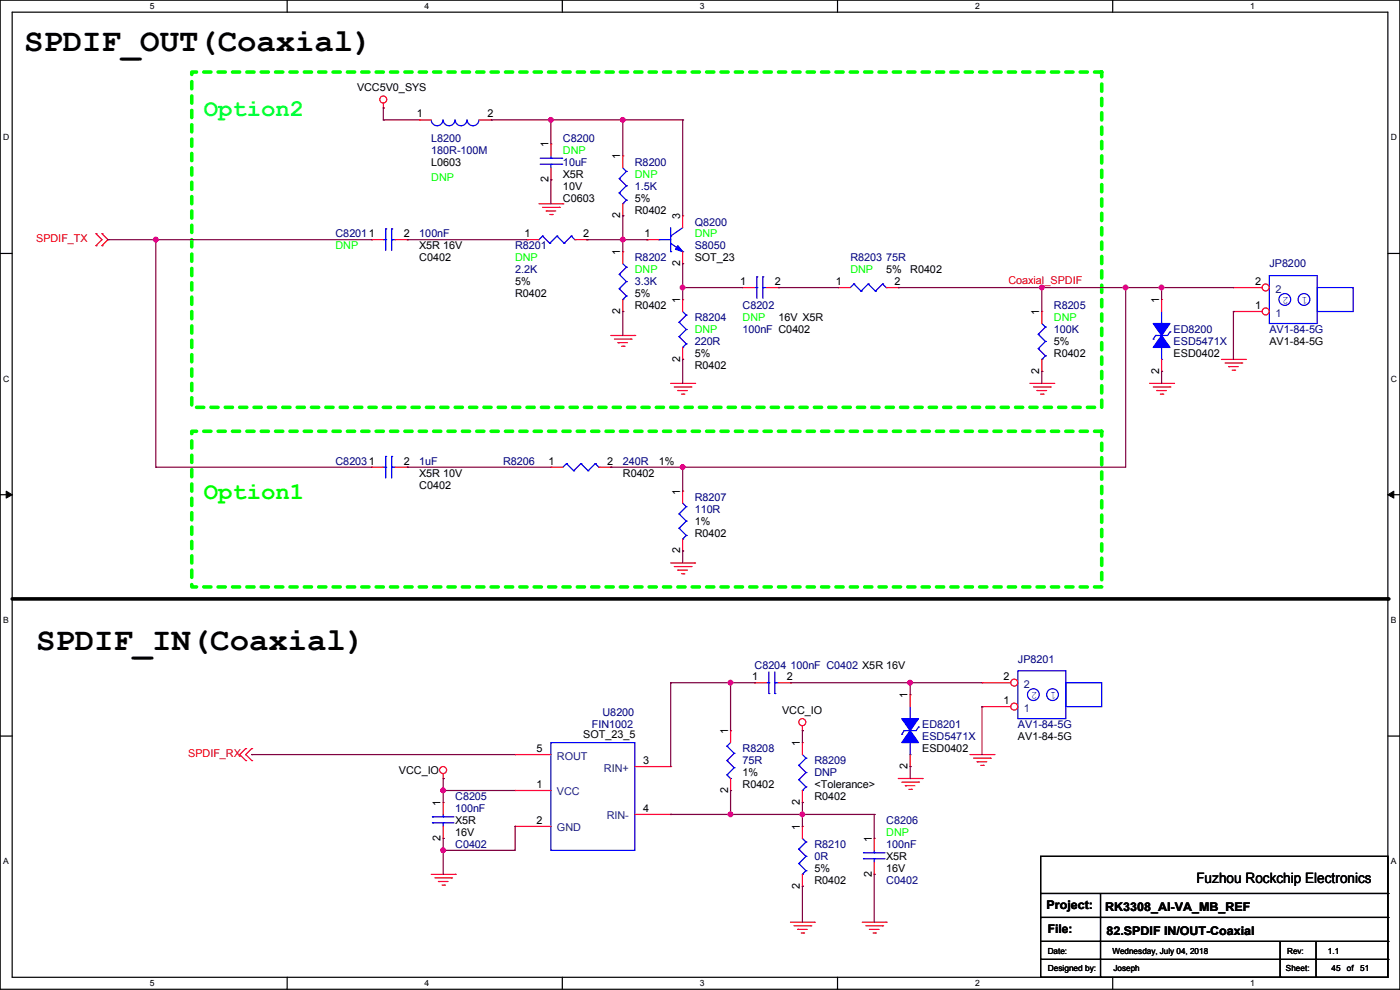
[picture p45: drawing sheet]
<svg xmlns="http://www.w3.org/2000/svg" width="297mm" height="210mm" viewBox="0 0 297 210" stroke-linecap="round" stroke-linejoin="round" font-family="sans-serif">
<defs><g id="words">
<g font-size="6.9">
<text x="5.1" y="10.8">SPDIF_OUT(Coaxial)</text>
<text x="7.7" y="137.8">SPDIF_IN(Coaxial)</text>
</g>
<text font-size="5.1" fill="#00ff40" x="43.2" y="24.6">Option2</text>
<text font-size="5.1" fill="#0f0" x="43.2" y="105.9">Option1</text>
<text font-size="3" x="253.8" y="187.2">Fuzhou Rockchip Electronics</text>
<g font-size="2.5">
<text x="222" y="192.9">Project:</text>
<text x="222.3" y="198">File:</text>
<text x="234.5" y="193.2">RK3308_AI-VA_MB_REF</text>
<text x="234.7" y="198.2">82.SPDIF IN/OUT-Coaxial</text>
</g>
<g font-size="2.3">
<text x="75.7" y="19.4">VCC5V0_SYS</text>
<text x="88.4" y="24.9">1</text>
<text x="103.4" y="24.9">2</text>
<text x="91.5" y="35.1">L0603</text>
<text x="116.3" y="31.3" transform="rotate(-90 116.3 31.3)">1</text>
<text x="131.6" y="33.8" transform="rotate(-90 131.6 33.8)">1</text>
<text x="116.3" y="38.7" transform="rotate(-90 116.3 38.7)">2</text>
<text x="119.4" y="37.7">X5R</text>
<text x="119.4" y="40.2">10V</text>
<text x="119.4" y="42.8">C0603</text>
<text x="131.6" y="46.3" transform="rotate(-90 131.6 46.3)">2</text>
<text x="134.7" y="45.3">R0402</text>
<text x="134.7" y="42.8">5%</text>
<text x="144.3" y="46.5" transform="rotate(-90 144.3 46.5)">3</text>
<text x="85.6" y="50.3">2</text>
<text x="88.9" y="52.9">X5R 16V</text>
<text x="111.3" y="50.3">1</text>
<text x="123.7" y="50.3">2</text>
<text x="136.7" y="50.3">1</text>
<text x="88.9" y="55.5">C0402</text>
<text x="131.6" y="54.1" transform="rotate(-90 131.6 54.1)">1</text>
<text x="144.3" y="56.4" transform="rotate(-90 144.3 56.4)">2</text>
<text x="147.4" y="55.5">SOT_23</text>
<text x="188" y="58">5%</text>
<text x="193.1" y="58">R0402</text>
<text x="109.3" y="63.1">R0402</text>
<text x="109.3" y="60.5">5%</text>
<text x="134.7" y="65.6">R0402</text>
<text x="134.7" y="63.1">5%</text>
<text x="144.3" y="64.3" transform="rotate(-90 144.3 64.3)">1</text>
<text x="157" y="60.5">1</text>
<text x="164.4" y="60.5">2</text>
<text x="177.3" y="60.5">1</text>
<text x="189.8" y="60.5">2</text>
<text x="245.9" y="64.3" transform="rotate(-90 245.9 64.3)">1</text>
<text x="266.3" y="65.5">1</text>
<text x="266.3" y="60.5">2</text>
<text x="131.6" y="66.6" transform="rotate(-90 131.6 66.6)">2</text>
<text x="165.2" y="68.2">16V X5R</text>
<text x="220.5" y="66.8" transform="rotate(-90 220.5 66.8)">1</text>
<text x="144.3" y="76.8" transform="rotate(-90 144.3 76.8)">2</text>
<text x="147.4" y="75.8">5%</text>
<text x="223.6" y="75.8">R0402</text>
<text x="223.6" y="73.2">5%</text>
<text x="249" y="75.8">ESD0402</text>
<text x="269.3" y="73.2">AV1-84-5G</text>
<text x="147.4" y="78.3">R0402</text>
<text x="220.5" y="79.3" transform="rotate(-90 220.5 79.3)">2</text>
<text x="245.9" y="79.3" transform="rotate(-90 245.9 79.3)">2</text>
<text x="85.6" y="98.6">2</text>
<text x="88.9" y="101.2">X5R 10V</text>
<text x="116.4" y="98.6">1</text>
<text x="128.8" y="98.6">2</text>
<text x="132.1" y="101.2">R0402</text>
<text x="139.8" y="98.6">1%</text>
<text x="88.9" y="103.7">C0402</text>
<text x="144.3" y="104.9" transform="rotate(-90 144.3 104.9)">1</text>
<text x="147.4" y="113.9">R0402</text>
<text x="147.4" y="111.3">1%</text>
<text x="144.3" y="117.4" transform="rotate(-90 144.3 117.4)">2</text>
<text x="159.6" y="144.3">1</text>
<text x="166.9" y="144.3">2</text>
<text x="192.5" y="148.1" transform="rotate(-90 192.5 148.1)">1</text>
<text x="212.9" y="149.4">1</text>
<text x="212.9" y="144.3">2</text>
<text x="154.4" y="155.7" transform="rotate(-90 154.4 155.7)">1</text>
<text x="165.9" y="151.5">VCC_IO</text>
<text x="113.8" y="159.5">5</text>
<text x="123.7" y="156.5">SOT_23_5</text>
<text x="169.7" y="158.3" transform="rotate(-90 169.7 158.3)">1</text>
<text x="195.6" y="159.6">ESD0402</text>
<text x="216" y="157.1">AV1-84-5G</text>
<text x="84.6" y="164.2">VCC_IO</text>
<text x="113.8" y="167.1">1</text>
<text x="136.4" y="162.1">3</text>
<text x="157.5" y="167.2">R0402</text>
<text x="157.5" y="164.7">1%</text>
<text x="172.8" y="167.2">&lt;Tolerance&gt;</text>
<text x="192.5" y="163.1" transform="rotate(-90 192.5 163.1)">2</text>
<text x="93.5" y="171" transform="rotate(-90 93.5 171)">1</text>
<text x="136.4" y="172.2">4</text>
<text x="154.4" y="168.2" transform="rotate(-90 154.4 168.2)">2</text>
<text x="169.7" y="170.7" transform="rotate(-90 169.7 170.7)">2</text>
<text x="172.8" y="169.8">R0402</text>
<text x="93.5" y="178.4" transform="rotate(-90 93.5 178.4)">2</text>
<text x="96.6" y="174.8">X5R</text>
<text x="96.6" y="177.4">16V</text>
<text x="113.8" y="174.8">2</text>
<text x="169.7" y="176.1" transform="rotate(-90 169.7 176.1)">1</text>
<text x="184.9" y="178.6" transform="rotate(-90 184.9 178.6)">1</text>
<text x="172.8" y="185">5%</text>
<text x="184.9" y="186" transform="rotate(-90 184.9 186)">2</text>
<text x="188" y="182.5">X5R</text>
<text x="188" y="185">16V</text>
<text x="169.7" y="188.5" transform="rotate(-90 169.7 188.5)">2</text>
<text x="172.8" y="187.5">R0402</text>
</g>
<g font-size="2.3" fill="#000080">
<text x="91.5" y="30.1">L8200</text>
<text x="91.5" y="32.6">180R-100M</text>
<text x="119.4" y="30.1">C8200</text>
<text x="119.4" y="35.1">10uF</text>
<text x="134.7" y="35.1">R8200</text>
<text x="134.7" y="40.2">1.5K</text>
<text x="147.4" y="47.8">Q8200</text>
<text x="71.2" y="50.4">C82011</text>
<text x="88.9" y="50.4">100nF</text>
<text x="109.3" y="52.9">R8201</text>
<text x="147.4" y="52.9">S8050</text>
<text x="109.3" y="58">2.2K</text>
<text x="134.7" y="55.5">R8202</text>
<text x="180.4" y="55.5">R8203</text>
<text x="188" y="55.5">75R</text>
<text x="269.3" y="56.7">JP8200</text>
<text x="134.7" y="60.5">3.3K</text>
<text x="157.5" y="65.6">C8202</text>
<text x="223.6" y="65.6">R8205</text>
<text x="147.4" y="68.2">R8204</text>
<text x="157.5" y="70.7">100nF C0402</text>
<text x="223.6" y="70.7">100K</text>
<text x="249" y="70.7">ED8200</text>
<text x="269.3" y="70.7">AV1-84-5G</text>
<text x="147.4" y="73.2">220R</text>
<text x="249" y="73.2">ESD5471X</text>
<text x="71.2" y="98.6">C82031</text>
<text x="88.9" y="98.6">1uF</text>
<text x="106.7" y="98.6">R8206</text>
<text x="132.1" y="98.6">240R</text>
<text x="147.4" y="106.3">R8207</text>
<text x="147.4" y="108.8">110R</text>
<text x="160.1" y="141.8">C8204</text>
<text x="167.7" y="141.8">100nF C0402 X5R 16V</text>
<text x="216" y="140.5">JP8201</text>
<text x="125.5" y="154.5">FIN1002</text>
<text x="127.8" y="152">U8200</text>
<text x="195.6" y="154.5">ED8201</text>
<text x="216" y="154.5">AV1-84-5G</text>
<text x="157.5" y="159.6">R8208</text>
<text x="195.6" y="157.1">ESD5471X</text>
<text x="157.5" y="162.1">75R</text>
<text x="172.8" y="162.1">R8209</text>
<text x="172.8" y="164.7">DNP</text>
<text x="96.6" y="169.8">C8205</text>
<text x="96.6" y="172.3">100nF</text>
<text x="96.6" y="179.9">C0402</text>
<text x="172.8" y="179.9">R8210</text>
<text x="188" y="174.8">C8206</text>
<text x="188" y="179.9">100nF</text>
<text x="172.8" y="182.5">0R</text>
<text x="188" y="187.5">C0402</text>
</g>
<g font-size="2.3" fill="#0f0">
<text x="119.4" y="32.6">DNP</text>
<text x="91.5" y="38.4">DNP</text>
<text x="134.7" y="37.7">DNP</text>
<text x="71.2" y="52.9">DNP</text>
<text x="147.4" y="50.4">DNP</text>
<text x="109.3" y="55.5">DNP</text>
<text x="134.7" y="58">DNP</text>
<text x="180.4" y="58">DNP</text>
<text x="147.4" y="70.7">DNP</text>
<text x="157.5" y="68.2">DNP</text>
<text x="223.6" y="68.2">DNP</text>
<text x="188" y="177.4">DNP</text>
</g>
<g font-size="2.3" fill="#f00">
<text x="7.7" y="51.4">SPDIF_TX</text>
<text x="213.9" y="60.3">Coaxial_SPDIF</text>
<text x="39.9" y="160.6">SPDIF_RX</text>
</g>
<g font-size="2.3" fill="#004080">
<text x="270.6" y="62.1">2</text>
<text x="270.6" y="67.1">1</text>
<text x="217.2" y="145.9">2</text>
<text x="217.2" y="151">1</text>
<text x="118.2" y="161.1">ROUT</text>
<text x="128.1" y="163.7">RIN+</text>
<text x="118.2" y="168.7">VCC</text>
<text x="128.7" y="173.8">RIN-</text>
<text x="118.2" y="176.4">GND</text>
</g>
<g font-size="2.3" fill="#00f">
<text x="273.3" y="62.9" transform="rotate(-180 273.3 62.9)">2</text>
<text x="277.4" y="62.9" transform="rotate(-180 277.4 62.9)">1</text>
<text x="220" y="146.7" transform="rotate(-180 220 146.7)">2</text>
<text x="224.1" y="146.7" transform="rotate(-180 224.1 146.7)">1</text>
</g>
<g font-size="1.8">
<text x="31.8" y="1.9">5</text>
<text x="90.1" y="1.9">4</text>
<text x="148.5" y="1.9">3</text>
<text x="206.8" y="1.9">2</text>
<text x="265.2" y="1.9">1</text>
<text x=".7" y="29.8">D</text>
<text x="295.1" y="29.8">D</text>
<text x=".7" y="80.9">C</text>
<text x="295.1" y="80.9">C</text>
<text x=".7" y="132.1">B</text>
<text x="295.1" y="132.1">B</text>
<text x=".7" y="183.3">A</text>
<text x="295.1" y="183.3">A</text>
<text x="222.3" y="202.3">Date:</text>
<text x="236" y="202.3">Wednesday, July 04, 2018</text>
<text x="273.1" y="202.3">Rev:</text>
<text x="281.7" y="202.3">1.1</text>
<text x="31.8" y="209.2">5</text>
<text x="90.1" y="209.2">4</text>
<text x="148.5" y="209.2">3</text>
<text x="206.8" y="209.2">2</text>
<text x="222.3" y="205.9">Designed by:</text>
<text x="236.2" y="205.9">Joseph</text>
<text x="265.2" y="209.2">1</text>
<text x="272.8" y="205.9">Sheet:</text>
<text x="282.5" y="205.9">45</text>
<text x="285.7" y="205.9">of</text>
<text x="288.6" y="205.9">51</text>
</g>
</g></defs>
<path d="M0 0h297v209.8h-297zM2.6 2.6h291.8v204.7h-291.8z" fill="none" stroke="#000" stroke-width=".25"/>
<g fill="#fff">
<path d="M31.7 .3h1v2h-1z"/>
<path d="M31.7 207.6h1v2h-1z"/>
</g>
<path d="M60.9 0v2.6M60.9 207.3v2.5" fill="none" stroke="#000" stroke-width=".25"/>
<g fill="#fff">
<path d="M90.1 .3h1v2h-1z"/>
<path d="M90.1 207.6h1v2h-1z"/>
</g>
<path d="M119.3 0v2.6M119.3 207.3v2.5" fill="none" stroke="#000" stroke-width=".25"/>
<g fill="#fff">
<path d="M148.5 .3h.9v2h-.9z"/>
<path d="M148.5 207.6h.9v2h-.9z"/>
</g>
<path d="M177.7 0v2.6M177.7 207.3v2.5" fill="none" stroke="#000" stroke-width=".25"/>
<g fill="#fff">
<path d="M206.8 .3h1v2h-1z"/>
<path d="M206.8 207.6h1v2h-1z"/>
</g>
<path d="M236.1 0v2.6M236.1 207.3v2.5" fill="none" stroke="#000" stroke-width=".25"/>
<g fill="#fff">
<path d="M265.2 .3h1v2h-1z"/>
<path d="M265.2 207.6h1v2h-1z"/>
<path d="M.7 28.2h1.2v1.9h-1.2z"/>
<path d="M295.1 28.2h1.2v1.9h-1.2z"/>
<path d="M.7 79.3h1.2v2h-1.2z"/>
<path d="M295.1 79.3h1.2v2h-1.2z"/>
</g>
<path d="M0 53.8h2.6M294.4 53.8h2.6" fill="none" stroke="#000" stroke-width=".25"/>
<g fill="#fff">
<path d="M.7 130.5h1.2v2h-1.2z"/>
<path d="M295.1 130.5h1.1v2h-1.1z"/>
</g>
<path d="M0 104.9h2.6M294.4 104.9h2.6" fill="none" stroke="#000" stroke-width=".25"/>
<path d="M1.3 104.2l1.3 .7-1.3 .8zM294.4 104.9l1.3-.7v1.5z" fill="#000" stroke="#000" stroke-width=".21"/>
<g fill="#fff">
<path d="M.7 181.7h1.2v2h-1.2z"/>
<path d="M295.1 181.7h1.1v2h-1.1z"/>
</g>
<g fill="none" stroke="#000" stroke-width=".25">
<path d="M0 156.1h2.6M294.4 156.1h2.6M220.8 181.7h73.6v25.6h-73.6zM220.8 189.5h73.6M220.8 194.6h73.6M220.8 199.7h73.6M233.5 189.5v17.8M271.6 199.7v7.6M279.2 199.7v7.6M294.4 189.5h.1M294.4 194.6h.1M294.4 199.7h.1"/>
<path d="M220.8 203.5h73.6M233.5 207.3h.1M271.6 207.3h.1M279.2 207.3h.1M294.4 203.5h.1"/>
</g>
<path d="M2.6 127h291.8" fill="none" stroke="#000" stroke-width=".76"/>
<circle cx="294.4" cy="127" r=".38" fill="#000"/>
<path d="M40.7 15.3h193v71.1h-193zM40.7 91.5h193v33h-193z" fill="none" stroke="#0f0" stroke-width=".76" stroke-dasharray="1.5 1.5"/>
<g fill="none" stroke="#f00" stroke-width=".25">
<path d="M81.3 22.9h.1M81.3 21.9v1M132.1 33.1h.1M132.1 33.1v2.5M20.4 49.6h.1M20.4 52.1h.1M20.4 49.6l1.2 1.2-1.2 1.3M21.6 52.1h.1M21.6 49.6h.1M21.6 49.6l1.3 1.2-1.3 1.3M114.3 43.2h5.1M115.1 44h3.6"/>
<path d="M115.9 44.7h.1M115.9 44.7h2M116.6 45.5h.5M117.1 45.5h.1M118.7 44h.1M119.4 43.2h.1M132.1 45.8h.1M132.1 43.2v2.6M129.6 71.2h5.1M130.3 71.9h3.6M131.1 72.7h.1M131.1 72.7h2"/>
<path d="M131.9 73.4h.5M132.4 73.4h.1M133.9 71.9h.1M134.7 71.2h.1M144.8 63.5h.1M144.8 76.2h.1M144.8 63.5v2.6M144.8 73.7v2.5M259.1 76.2h5.1M259.9 77h3.5M260.6 77.8h.1M260.6 77.8h2.1"/>
<path d="M261.4 78.5h.5M261.9 78.5h.1M263.4 77h.1M264.2 76.2h.1M142.3 81.3h5.1M143 82.1h3.6M143.8 82.8h.1M143.8 82.8h2M144.6 83.6h.5M145.1 83.6h.1M146.6 82.1h.1M147.4 81.3h.1"/>
<path d="M218.5 81.3h5.1M219.2 82.1h3.6M220 82.8h.1M220 82.8h2M220.8 83.6h.5M221.3 83.6h.1M222.8 82.1h.1M223.6 81.3h.1M243.9 81.3h5.1M244.6 82.1h3.6M245.4 82.8h.1M245.4 82.8h2"/>
<path d="M246.2 83.6h.5M246.7 83.6h.1M248.2 82.1h.1M249 81.3h.1M142.3 119.4h5.1M147.4 119.4h.1M143 120.2h3.6M143.8 120.9h.1M143.8 120.9h2M144.6 121.7h.5M145.1 121.7h.1M146.6 120.2h.1"/>
<path d="M52.1 158.8h.1M52.1 158.8l-1.3 1.3 1.3 1.2M53.4 158.8h.1M53.4 158.8l-1.3 1.3 1.3 1.2M155 155h.1M155 155v2.5M170.2 155h.1M170.2 154v1M52.1 161.3h.1M53.4 161.3h.1M94 165.1h.1M94 164.1v1"/>
<path d="M155 167.7h.1M155 165.1v2.6M185.5 177.8h.1M185.5 177.8v2.6M190.5 165.1h5.1M191.3 165.9h3.6M192.1 166.7h.1M192.1 166.7h2M192.8 167.4h.5M193.3 167.4h.1M194.9 165.9h.1M195.6 165.1h.1"/>
<path d="M205.8 160.1h5.1M206.5 160.8h3.6M207.3 161.6h.1M207.3 161.6h2M208.1 162.3h.5M208.6 162.3h.1M210.1 160.8h.1M210.9 160.1h.1M91.5 185.5h5.1M92.2 186.2h3.6M93 187h.1M93 187h2"/>
<path d="M93.8 187.7h.5M94.3 187.7h.1M95.8 186.2h.1M96.6 185.5h.1M167.7 195.6h5.1M168.4 196.4h3.6M169.2 197.1h.1M169.2 197.1h2M170 197.9h.5M170.5 197.9h.1M172 196.4h.1M172.8 195.6h.1"/>
<path d="M182.9 195.6h5.1M183.7 196.4h3.5M184.4 197.1h.1M184.4 197.1h2.1M185.2 197.9h.5M185.5 185.5h.1M185.5 182.9v2.6M185.7 197.9h.1M187.2 196.4h.1M188 195.6h.1"/>
<circle cx="81.3" cy="21.1" r=".74"/>
<circle cx="170.2" cy="153.2" r=".74"/>
<circle cx="94" cy="163.3" r=".74"/>
</g>
<g fill="none" stroke="#00f" stroke-width=".25">
<path d="M131.4 37.9h.1M131.4 37.9l1.5 1.5M132.1 35.6l.8 .8M132.9 36.4h.1M132.9 39.4h.1M132.9 36.4l-1.5 1.5M132.9 39.4l-1.5 1.5M131.4 40.9h.1M131.4 40.9l1.5 1.6M132.1 43.2h.1M132.9 42.5h.1M132.9 42.5l-.8 .7"/>
<path d="M269.3 58.5h10.1v10.1h-10.1zM144.1 68.4h.1M144.1 71.4h.1M144.1 68.4l1.5 1.5M144.1 71.4l1.5 1.5M144.8 73.7h.1M144.8 66.1l.8 .7M145.6 66.8h.1M145.6 69.9h.1M145.6 72.9h.1M145.6 66.8l-1.5 1.6M145.6 69.9l-1.5 1.5"/>
<path d="M145.6 72.9l-.8 .8M279.4 61h7.7v5.1h-7.7zM154.2 158.3h.1M154.2 158.3l1.5 1.5M155 157.5l-.8 .8M155.7 159.8h.1M155.7 159.8l-1.5 1.5M154.2 161.3h.1M154.2 164.4h.1M154.2 161.3l1.5 1.6M154.2 164.4l.8 .7M155 165.1h.1"/>
<path d="M155.7 162.9h.1M155.7 162.9l-1.5 1.5M183.2 182.2h.1M183.2 180.9h.1M183.2 182.2h4.5M183.2 180.9h4.5M185.5 180.9h.1M185.5 182.2h.1M185.5 180.4v.5M185.5 182.2v.7"/>
<circle cx="272.6" cy="63.5" r="1.25"/>
<circle cx="276.6" cy="63.5" r="1.25"/>
</g>
<circle cx="268.5" cy="66.1" r=".74" fill="#fff" stroke="#f00" stroke-width=".25"/>
<path d="M261.7 66.1h.1M261.7 66.1h6.1" fill="none" stroke="#f00" stroke-width=".25"/>
<circle cx="268.5" cy="61" r=".74" fill="#fff" stroke="#f00" stroke-width=".25"/>
<g fill="none" stroke="#f00" stroke-width=".25">
<path d="M116.9 30.5h.1M116.9 38.1h.1M116.9 30.5v2.6M116.9 35.6v2.5M78.8 50.8h.1M78.8 50.8h2.5M83.9 50.8h2.5M86.4 50.8h.1M157.5 61h.1M157.5 61h2.6M162.6 61h2.5M165.1 61h.1"/>
<path d="M177.8 61h.1M177.8 61h2.6M188 61h2.5M190.5 61h.1M221 66.1h.1M221 78.8h.1M221 66.1v2.5M221 76.2v2.6M261.7 61h.1M261.7 61h6.1M116.9 99.1h.1M116.9 99.1h2.5"/>
<path d="M127 99.1h2.6M129.6 99.1h.1M170.2 157.5h.1M170.2 157.5v2.6M94 170.2h.1M94 177.8h.1M94 170.2v2.6M94 175.3v2.5M109.3 160.1h.1M109.3 175.3h.1M109.3 167.7h.1M109.3 160.1h7.6"/>
<path d="M109.3 175.3h7.6M109.3 167.7h7.6M134.7 162.6h7.6M134.7 172.8h7.6M142.3 162.6h.1M142.3 172.8h.1M170.2 170.2h.1M170.2 167.7v2.5"/>
</g>
<g fill="none" stroke="#00f" stroke-width=".25">
<path d="M114.6 34.8h4.6M114.6 33.6h4.6M116.9 33.6h.1M116.9 34.8h.1M116.9 33.1v.5M116.9 34.8v.8M119.2 34.8h.1M119.2 33.6h.1M81.3 50.8h.5M81.8 50.8h.1M81.8 48.6h.1M81.8 48.6v4.5"/>
<path d="M83.1 48.6h.1M83.1 50.8h.1M83.1 50.8h.8M83.1 48.6v4.5M160.6 58.7h.1M160.6 58.7v4.6M161.8 58.7h.1M161.8 58.7v4.6M160.1 61h.5M160.6 61h.1M161.8 61h.1M161.8 61h.8"/>
<path d="M181.1 60.2h.1M181.1 60.2l-.7 .8M181.1 60.2l1.6 1.6M182.7 61.8h.1M184.2 60.2h.1M184.2 60.2l-1.5 1.6M184.2 60.2l1.5 1.6M185.7 61.8h.1M187.2 60.2h.1M187.2 60.2l-1.5 1.6M187.2 60.2l.8 .8M188 61h.1"/>
<path d="M220.3 70.9h.1M220.3 74h.1M220.3 70.9l1.5 1.5M220.3 74l1.5 1.5M221 76.2h.1M221 68.6l.8 .8M221.8 69.4h.1M221.8 72.4h.1M221.8 75.5h.1M221.8 69.4l-1.5 1.5M221.8 72.4l-1.5 1.6M221.8 75.5l-.8 .7"/>
<path d="M120.2 98.3h.1M120.2 98.3l-.8 .8M120.2 98.3l1.5 1.6M121.7 99.9h.1M123.2 98.3h.1M123.2 98.3l-1.5 1.6M123.2 98.3l1.6 1.6M124.8 99.9h.1M126.3 98.3h.1M126.3 98.3l-1.5 1.6M126.3 98.3l.7 .8M127 99.1h.1"/>
<path d="M116.9 157.5h17.8v22.9h-17.8zM215.9 142.3h10.2v10.1h-10.2zM226.1 144.8h7.6v5.1h-7.6zM91.7 174.5h.1M91.7 173.3h.1M91.7 174.5h4.6M91.7 173.3h4.6M94 173.3h.1M94 174.5h.1M94 172.8v.5M94 174.5v.8M169.5 162.3h.1"/>
<path d="M169.5 165.4h.1M169.5 162.3l1.5 1.6M169.5 165.4l1.5 1.5M170.2 167.7h.1M170.2 160.1l.8 .7M171 160.8h.1M171 163.9h.1M171 166.9h.1M171 160.8l-1.5 1.5M171 163.9l-1.5 1.5M171 166.9l-.8 .8"/>
<circle cx="219.2" cy="147.3" r="1.25"/>
<circle cx="223.3" cy="147.3" r="1.25"/>
</g>
<circle cx="215.2" cy="149.9" r=".74" fill="#fff" stroke="#f00" stroke-width=".25"/>
<path d="M208.3 149.9h.1M208.3 149.9h6.1" fill="none" stroke="#f00" stroke-width=".25"/>
<circle cx="215.2" cy="144.8" r=".74" fill="#fff" stroke="#f00" stroke-width=".25"/>
<g fill="none" stroke="#f00" stroke-width=".25">
<path d="M88.9 25.4h.1M88.9 25.4h2.6M101.6 25.4h2.6M104.2 25.4h.1M111.8 50.8h.1M111.8 50.8h2.5M122 50.8h2.5M124.5 50.8h.1M132.1 53.4h.1M132.1 53.4v2.5M137.2 50.8h.1M137.2 50.8h2.5"/>
<path d="M144.8 55.9h.1M144.8 45.8h.1M144.8 45.8v2.5M144.8 53.4v2.5M132.1 66.1h.1M132.1 63.5v2.6M246.4 63.5h.1M246.4 78.8h.1M246.4 63.5v2.6M246.4 76.2v2.6M78.8 99.1h.1M78.8 99.1h2.5"/>
<path d="M83.9 99.1h2.5M86.4 99.1h.1M144.8 104.2h.1M144.8 116.9h.1M144.8 104.2v2.5M144.8 114.3v2.6M160.1 144.8h.1M160.1 144.8h2.5M165.1 144.8h2.6M167.7 144.8h.1M193.1 147.4h.1M193.1 147.4v2.5"/>
<path d="M208.3 144.8h.1M208.3 144.8h6.1M170.2 175.3h.1M170.2 175.3v2.5M193.1 162.6h.1M193.1 160.1v2.5M170.2 188h.1M170.2 185.5v2.5"/>
</g>
<g fill="none" stroke="#00f" stroke-width=".25">
<path d="M91.5 25.4a1.25 1.25 0 0 0 1.2 1.3 1.25 1.25 0 0 0 1.3-1.3M94 25.4a1.25 1.25 0 0 0 1.3 1.3 1.25 1.25 0 0 0 1.2-1.3M96.6 25.4a1.25 1.25 0 0 0 1.2 1.3 1.25 1.25 0 0 0 1.3-1.3M99.1 25.4a1.25 1.25 0 0 0 1.3 1.3 1.25 1.25 0 0 0 1.2-1.3M115.1 50.1h.1M115.1 50.1l-.8 .7M115.1 50.1l1.5 1.5M116.6 51.6h.1M118.2 50.1h.1M118.2 50.1l-1.6 1.5M118.2 50.1l1.5 1.5M119.7 51.6h.1"/>
<path d="M121.2 50.1h.1M121.2 50.1l-1.5 1.5M121.2 50.1l.8 .7M122 50.8h.1M131.4 58.2h.1M131.4 58.2l1.5 1.5M132.1 55.9l.8 .8M132.9 56.7h.1M132.9 59.7h.1M132.9 56.7l-1.5 1.5M132.9 59.7l-1.5 1.6M139.7 50.8h.1"/>
<path d="M139.7 50.8h2.6M142.3 50.1h.1M142.3 53.4h.1M142.3 51.6l2.5 1.8M142.3 48.3v5.1M144.8 53.4h.1M144.8 48.3l-2.5 1.8M131.4 61.3h.1M131.4 61.3l1.5 1.5M132.1 63.5h.1M132.9 62.8h.1M132.9 62.8l-.8 .7"/>
<path d="M244.6 71.9h.1M245.2 71.2h.1M245.2 71.2l-.6 .7M246.4 68.6h.1M246.4 76.2h.1M246.4 66.1v2.5M246.4 73.7v2.5M248.2 70.4h.1M248.2 70.4l-.5 .8h-2.5M81.3 99.1h.5M81.8 99.1h.1M81.8 96.8h.1"/>
<path d="M81.8 96.8v4.6M83.1 96.8h.1M83.1 99.1h.1M83.1 99.1h.8M83.1 96.8v4.6M144.1 109h.1M144.1 112.1h.1M144.1 109l1.5 1.5M144.1 112.1l1.5 1.5M144.8 114.3h.1M144.8 106.7l.8 .8M145.6 107.5h.1"/>
<path d="M145.6 110.5h.1M145.6 113.6h.1M145.6 107.5l-1.5 1.5M145.6 110.5l-1.5 1.6M145.6 113.6l-.8 .7M162.6 144.8h.5M163.1 144.8h.1M163.1 147.1h.1M163.1 142.5v4.6M164.4 147.1h.1M164.4 144.8h.1M164.4 144.8h.7"/>
<path d="M164.4 142.5v4.6M191.3 155.7h.1M191.8 155h.1M191.8 155l-.5 .7M193.1 152.4h.1M193.1 149.9v2.5M193.1 157.5v2.6M194.9 154.2h.1M194.9 154.2l-.5 .8h-2.6M170.2 177.8l.8 .8M171 178.6h.1M171 178.6l-1.5 1.5"/>
<path d="M193.1 160.1h.1M169.5 180.1h.1M169.5 183.2h.1M169.5 180.1l1.5 1.6M169.5 183.2l1.5 1.5M170.2 185.5h.1M171 181.7h.1M171 184.7h.1M171 181.7l-1.5 1.5M171 184.7l-.8 .8"/>
</g>
<g fill="#00f" stroke="#00f" stroke-width=".25">
<path d="M143.8 52.1l1 1.3-1.5-.5z"/>
<path d="M244.6 68.6h3.6l-1.8 2.6z" fill-rule="evenodd"/>
<path d="M246.4 71.2l1.8 2.5h-3.6z" fill-rule="evenodd"/>
<path d="M191.3 152.4h3.6l-1.8 2.6z" fill-rule="evenodd"/>
<path d="M193.1 155l1.8 2.5h-3.6z" fill-rule="evenodd"/>
</g>
<g fill="none" stroke="#800040" stroke-width=".25">
<path d="M81.3 22.9h.1M81.3 25.4h.1M81.3 25.4h7.6M81.3 22.9v2.5M104.2 25.4h.1M104.2 25.4h40.6M116.9 38.1h.1M116.9 25.4h.1M116.9 25.4v5.1M116.9 38.1v5.1M132.1 25.4h.1M132.1 25.4v7.7"/>
<path d="M144.8 25.4h.1M144.8 25.4v20.4M22.9 50.8h.1M22.9 50.8h55.9M33.1 50.8h.1M33.1 50.8v48.3M86.4 50.8h.1M86.4 50.8h25.4M124.5 50.8h.1M124.5 50.8h12.7M132.1 50.8h.1M132.1 45.8h.1"/>
<path d="M132.1 45.8v7.6M137.2 50.8h.1M144.8 55.9h.1M144.8 55.9v7.6M132.1 66.1h.1M132.1 66.1v5.1M144.8 61h.1M144.8 76.2h.1M144.8 61h12.7M144.8 76.2v5.1M165.1 61h.1M165.1 61h12.7"/>
<path d="M190.5 61h.1M190.5 61h71.2M221 78.8h.1M221 61h.1M221 61v5.1M221 78.8v2.5M238.8 61h.1M238.8 61v38.1h-109.2M246.4 78.8h.1M246.4 61h.1M246.4 61v2.5M246.4 78.8v2.5"/>
<path d="M261.7 66.1h.1M261.7 66.1v10.1M33.1 99.1h.1M33.1 99.1h45.7M86.4 99.1h.1M86.4 99.1h30.5M129.6 99.1h.1M144.8 99.1h.1M144.8 99.1v5.1M144.8 116.9h.1M144.8 116.9v2.5M142.3 144.8h.1"/>
<path d="M142.3 144.8h17.8M142.3 144.8v17.8M155 144.8h.1M155 144.8v10.2M160.1 144.8h.1M167.7 144.8h.1M167.7 144.8h40.6M170.2 155h.1M170.2 155v2.5M193.1 144.8h.1M193.1 144.8v2.6M208.3 149.9h.1"/>
<path d="M208.3 149.9v10.2M53.4 160.1h.1M53.4 160.1h55.9M94 177.8h.1M94 165.1h.1M94 167.7h.1M94 165.1v5.1M94 177.8v7.7M94 167.7h15.3M109.3 175.3h.1M109.3 175.3v5.1h-15.3M142.3 172.8h.1"/>
<path d="M142.3 172.8h43.2M155 167.7h.1M155 172.8h.1M155 167.7v5.1M170.2 170.2h.1M170.2 172.8h.1M170.2 170.2v5.1M185.5 172.8h.1M185.5 172.8v5M193.1 162.6h.1M193.1 162.6v2.5M94 180.4h.1"/>
<path d="M170.2 188h.1M170.2 188v7.6M185.5 185.5h.1M185.5 185.5v10.1"/>
</g>
<g fill="#f0f" stroke="#f0f" stroke-width=".25">
<circle cx="116.9" cy="25.4" r=".49"/>
<circle cx="132.1" cy="50.8" r=".49"/>
<circle cx="144.8" cy="61" r=".49"/>
<circle cx="132.1" cy="25.4" r=".49"/>
<circle cx="238.8" cy="61" r=".49"/>
<circle cx="221" cy="61" r=".49"/>
<circle cx="33" cy="50.8" r=".49"/>
<circle cx="144.8" cy="99.1" r=".49"/>
<circle cx="246.4" cy="61" r=".49"/>
<circle cx="94" cy="167.7" r=".49"/>
<circle cx="193.1" cy="144.8" r=".49"/>
<circle cx="155" cy="144.8" r=".49"/>
<circle cx="155" cy="172.7" r=".49"/>
<circle cx="94" cy="180.4" r=".49"/>
<circle cx="170.2" cy="172.7" r=".49"/>
</g>
<use href="#words"/>
</svg>
